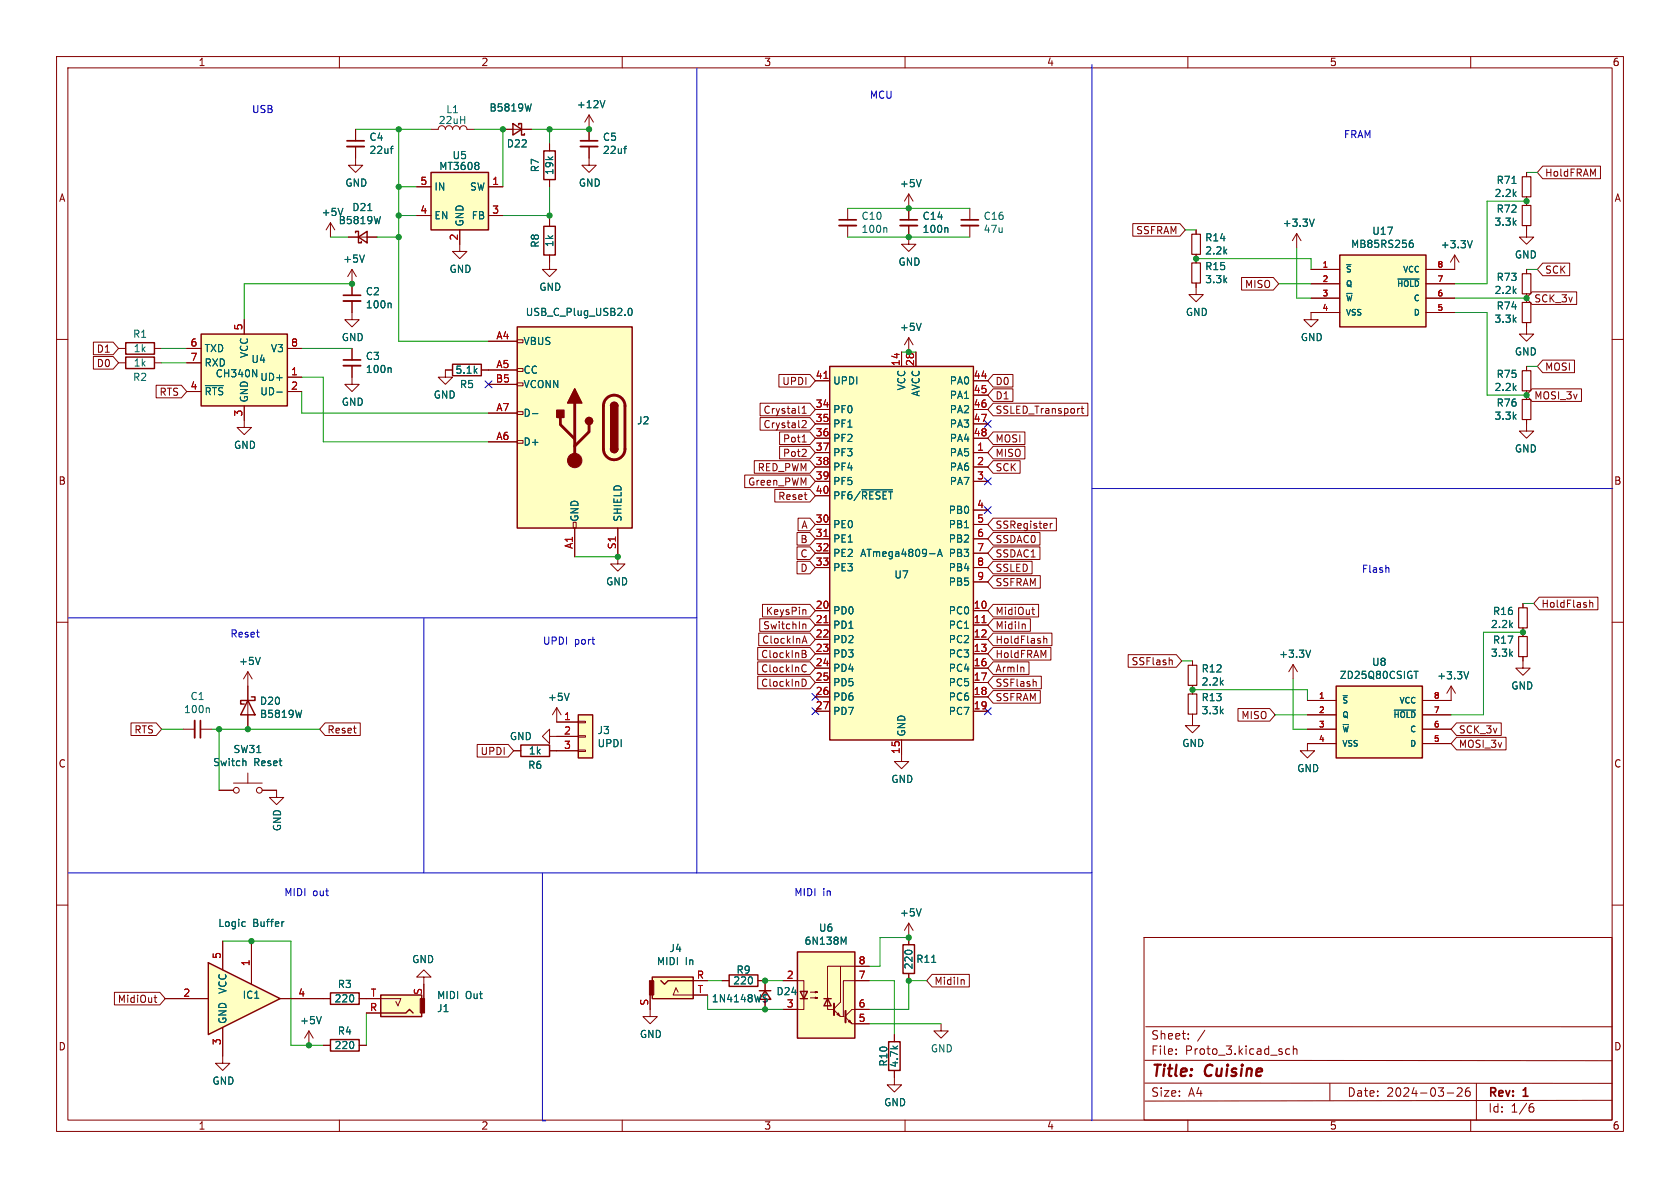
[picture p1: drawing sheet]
<svg xmlns="http://www.w3.org/2000/svg" width="297mm" height="210mm" viewBox="0 0 297 210" stroke-linecap="round" stroke-linejoin="round" font-family="sans-serif">
<defs><g id="words">
<g font-size="2.8" fill="#840000">
<text x="203.4" y="190.9">Title:</text>
<text x="213.1" y="190.9">Cuisine</text>
</g>
<g font-size="2.1" fill="#840000">
<text x="203.4" y="184">Sheet:</text>
<text x="203.4" y="186.7">File:</text>
<text x="209.5" y="186.7">Proto_3.kicad_sch</text>
<text x="203.4" y="194.1">Size:</text>
<text x="210.1" y="194.1">A4</text>
<text x="238.1" y="194.1">Date:</text>
<text x="245.1" y="194.1">2024-03-26</text>
<text x="263" y="194.3">Rev:</text>
<text x="263" y="196.9">Id:</text>
<text x="267.1" y="196.9">1/6</text>
<text x="269.4" y="194.3">1</text>
</g>
<g font-size="1.8" fill="#840000">
<text x="35" y="11.9">1</text>
<text x="85" y="11.9">2</text>
<text x="135" y="11.9">3</text>
<text x="185" y="11.9">4</text>
<text x="235" y="11.9">5</text>
<text x="285" y="11.9">6</text>
<text x="10.3" y="35.9">A</text>
<text x="273" y="31.4">HoldFRAM</text>
<text x="285.3" y="35.9">A</text>
<text x="200.8" y="41.6">SSFRAM</text>
<text x="220" y="51.1">MISO</text>
<text x="271.1" y="53.7">SCK_3v</text>
<text x="273" y="48.6">SCK</text>
<text x="17" y="62.5">D1</text>
<text x="17" y="65.1">D0</text>
<text x="273" y="65.7">MOSI</text>
<text x="28.1" y="70.2">RTS</text>
<text x="138.2" y="68.3">UPDI</text>
<text x="175.9" y="68.3">D0</text>
<text x="175.9" y="70.8">D1</text>
<text x="271.1" y="70.8">MOSI_3v</text>
<text x="134.9" y="75.9">Crystal2</text>
<text x="134.9" y="73.3">Crystal1</text>
<text x="175.9" y="73.3">SSLED_Transport</text>
<text x="133.8" y="83.5">RED_PWM</text>
<text x="138.3" y="78.4">Pot1</text>
<text x="138.3" y="81">Pot2</text>
<text x="175.9" y="83.5">SCK</text>
<text x="175.9" y="81">MISO</text>
<text x="175.9" y="78.4">MOSI</text>
<text x="10.3" y="85.9">B</text>
<text x="132.1" y="86">Green_PWM</text>
<text x="137.5" y="88.6">Reset</text>
<text x="285.3" y="85.9">B</text>
<text x="141.6" y="93.7">A</text>
<text x="175.9" y="93.7">SSRegister</text>
<text x="141.4" y="96.2">B</text>
<text x="141.4" y="101.3">D</text>
<text x="141.4" y="98.7">C</text>
<text x="175.9" y="101.3">SSLED</text>
<text x="175.9" y="98.7">SSDAC1</text>
<text x="175.9" y="96.2">SSDAC0</text>
<text x="175.9" y="103.8">SSFRAM</text>
<text x="272.4" y="107.6">HoldFlash</text>
<text x="134.6" y="114">ClockInA</text>
<text x="134.8" y="111.4">SwitchIn</text>
<text x="135.3" y="108.9">KeysPin</text>
<text x="175.9" y="108.9">MidiOut</text>
<text x="175.9" y="111.4">MidiIn</text>
<text x="175.9" y="114">HoldFlash</text>
<text x="134.4" y="116.5">ClockInB</text>
<text x="134.4" y="119.1">ClockInC</text>
<text x="175.9" y="119.1">ArmIn</text>
<text x="175.9" y="116.5">HoldFRAM</text>
<text x="199.9" y="117.8">SSFlash</text>
<text x="134.4" y="121.6">ClockInD</text>
<text x="175.9" y="124.1">SSFRAM</text>
<text x="175.9" y="121.6">SSFlash</text>
<text x="23.7" y="129.9">RTS</text>
<text x="57.8" y="129.9">Reset</text>
<text x="219.4" y="127.3">MISO</text>
<text x="257.8" y="129.9">SCK_3v</text>
<text x="10.3" y="135.9">C</text>
<text x="84.9" y="133.7">UPDI</text>
<text x="257.8" y="132.4">MOSI_3v</text>
<text x="285.3" y="135.9">C</text>
<text x="20.7" y="177.5">MidiOut</text>
<text x="165.1" y="174.3">MidiIn</text>
<text x="10.3" y="185.9">D</text>
<text x="285.3" y="185.9">D</text>
<text x="35" y="199.9">1</text>
<text x="85" y="199.9">2</text>
<text x="135" y="199.9">3</text>
<text x="185" y="199.9">4</text>
<text x="235" y="199.9">5</text>
<text x="285" y="199.9">6</text>
</g>
<g font-size="1.8" fill="#0000c2">
<text x="153.7" y="17.5">MCU</text>
<text x="44.4" y="20.1">USB</text>
<text x="237.5" y="24.5">FRAM</text>
<text x="240.7" y="101.4">Flash</text>
<text x="40.6" y="112.8">Reset</text>
<text x="95.9" y="114.1">UPDI</text>
<text x="101.5" y="114.1">port</text>
<text x="50.2" y="158.5">MIDI</text>
<text x="55.3" y="158.5">out</text>
<text x="140.3" y="158.5">MIDI</text>
<text x="145.4" y="158.5">in</text>
</g>
<g font-size="1.8" fill="#006464">
<text x="77.5" y="22.1">22uH</text>
<text x="78.8" y="20.2">L1</text>
<text x="86.4" y="19.9">B5819W</text>
<text x="101.9" y="19.3">+12V</text>
<text x="65.2" y="25.1">C4</text>
<text x="65.2" y="27.4">22uf</text>
<text x="79.9" y="28.3">U5</text>
<text x="89.5" y="26.3">D22</text>
<text x="106.5" y="25.1">C5</text>
<text x="106.5" y="27.4">22uf</text>
<text x="61" y="33.2">GND</text>
<text x="76.7" y="33.9">IN</text>
<text x="77.6" y="30.3">MT3608</text>
<text x="83" y="33.9">SW</text>
<text x="95.5" y="30.6" transform="rotate(-90 95.5 30.6)">R7</text>
<text x="98" y="31" transform="rotate(-90 98 31)">19k</text>
<text x="102.2" y="33.2">GND</text>
<text x="159" y="33.3">+5V</text>
<text x="264.1" y="35">2.2k</text>
<text x="264.5" y="32.7">R71</text>
<text x="56.8" y="38.4">+5V</text>
<text x="59.8" y="39.8">B5819W</text>
<text x="62.2" y="37.5">D21</text>
<text x="76.7" y="39">EN</text>
<text x="82.1" y="40.1" transform="rotate(-90 82.1 40.1)">GND</text>
<text x="83.3" y="39">FB</text>
<text x="152.2" y="41.4">100n</text>
<text x="152.2" y="39.1">C10</text>
<text x="163" y="41.4">100n</text>
<text x="163" y="39.1">C14</text>
<text x="173.8" y="39.1">C16</text>
<text x="173.8" y="41.4">47u</text>
<text x="226.7" y="40.3">+3.3V</text>
<text x="242.5" y="41.7">U17</text>
<text x="264.1" y="40.1">3.3k</text>
<text x="264.5" y="37.8">R72</text>
<text x="60.6" y="46.6">+5V</text>
<text x="95.5" y="43.9" transform="rotate(-90 95.5 43.9)">R8</text>
<text x="98" y="43.8" transform="rotate(-90 98 43.8)">1k</text>
<text x="158.7" y="47.2">GND</text>
<text x="213" y="45.2">2.2k</text>
<text x="213" y="48">R15</text>
<text x="213" y="42.9">R14</text>
<text x="238.7" y="44">MB85RS256</text>
<text x="254.6" y="44.1">+3.3V</text>
<text x="267.7" y="45.9">GND</text>
<text x="64.6" y="52.4">C2</text>
<text x="79.4" y="48.4">GND</text>
<text x="95.2" y="51.6">GND</text>
<text x="213" y="50.3">3.3k</text>
<text x="264.1" y="52.2">2.2k</text>
<text x="264.5" y="49.9">R73</text>
<text x="23.4" y="59.9">R1</text>
<text x="64.6" y="54.7">100n</text>
<text x="92.8" y="56.1">USB_C_Plug_USB2.0</text>
<text x="159" y="58.7">+5V</text>
<text x="209.5" y="56.1">GND</text>
<text x="264.1" y="57.3">3.3k</text>
<text x="264.5" y="54.9">R74</text>
<text x="23.5" y="65">1k</text>
<text x="23.5" y="62.5">1k</text>
<text x="36.1" y="62.5">TXD</text>
<text x="36.1" y="65">RXD</text>
<text x="44" y="63.4" transform="rotate(-90 44 63.4)">VCC</text>
<text x="44.3" y="64.4">U4</text>
<text x="47.8" y="62.5">V3</text>
<text x="60.3" y="60.5">GND</text>
<text x="64.6" y="63.8">C3</text>
<text x="92.5" y="61.2">VBUS</text>
<text x="229.9" y="60.5">GND</text>
<text x="267.7" y="63">GND</text>
<text x="23.4" y="67.5">R2</text>
<text x="36.1" y="70.1">~{RTS}</text>
<text x="38" y="66.9">CH340N</text>
<text x="44" y="71.2" transform="rotate(-90 44 71.2)">GND</text>
<text x="45.9" y="67.5">UD+</text>
<text x="45.9" y="70.1">UD-</text>
<text x="60.3" y="71.9">GND</text>
<text x="64.6" y="66.1">100n</text>
<text x="76.6" y="70.7">GND</text>
<text x="80.4" y="66.3">5.1k</text>
<text x="81.2" y="68.8">R5</text>
<text x="92.5" y="66.3">CC</text>
<text x="92.5" y="68.8">VCONN</text>
<text x="147.2" y="68.2">UPDI</text>
<text x="160.2" y="69.1" transform="rotate(-90 160.2 69.1)">VCC</text>
<text x="162.8" y="70.2" transform="rotate(-90 162.8 70.2)">AVCC</text>
<text x="167.8" y="68.2">PA0</text>
<text x="167.8" y="70.7">PA1</text>
<text x="264.1" y="69.3">2.2k</text>
<text x="264.5" y="67">R75</text>
<text x="92.5" y="73.9">D-</text>
<text x="112.5" y="75.2">J2</text>
<text x="147.2" y="73.3">PF0</text>
<text x="147.2" y="75.8">PF1</text>
<text x="167.8" y="73.3">PA2</text>
<text x="167.8" y="75.8">PA3</text>
<text x="264.1" y="74.4">3.3k</text>
<text x="264.5" y="72.1">R76</text>
<text x="41.3" y="79.6">GND</text>
<text x="92.5" y="79">D+</text>
<text x="147.2" y="78.3">PF2</text>
<text x="147.2" y="80.9">PF3</text>
<text x="147.2" y="83.4">PF4</text>
<text x="167.8" y="80.9">PA5</text>
<text x="167.8" y="83.4">PA6</text>
<text x="167.8" y="78.3">PA4</text>
<text x="267.7" y="80.2">GND</text>
<text x="147.2" y="86">PF5</text>
<text x="147.2" y="88.5">PF6/~{RESET}</text>
<text x="167.8" y="86">PA7</text>
<text x="102.5" y="92.3" transform="rotate(-90 102.5 92.3)">GND</text>
<text x="110.1" y="92.3" transform="rotate(-90 110.1 92.3)">SHIELD</text>
<text x="147.2" y="93.6">PE0</text>
<text x="167.6" y="91">PB0</text>
<text x="167.6" y="93.6">PB1</text>
<text x="147.2" y="96.1">PE1</text>
<text x="147.2" y="98.7">PE2</text>
<text x="147.2" y="101.2">PE3</text>
<text x="152" y="98.7">ATmega4809-A</text>
<text x="167.6" y="96.1">PB2</text>
<text x="167.6" y="98.7">PB3</text>
<text x="167.6" y="101.2">PB4</text>
<text x="107.1" y="103.7">GND</text>
<text x="158" y="102.5">U7</text>
<text x="167.6" y="103.7">PB5</text>
<text x="147.2" y="108.8">PD0</text>
<text x="147.2" y="111.4">PD1</text>
<text x="147.2" y="113.9">PD2</text>
<text x="167.6" y="108.8">PC0</text>
<text x="167.6" y="111.4">PC1</text>
<text x="167.6" y="113.9">PC2</text>
<text x="263.5" y="111.2">2.2k</text>
<text x="263.8" y="114">R17</text>
<text x="263.8" y="108.9">R16</text>
<text x="42.2" y="117.8">+5V</text>
<text x="147.2" y="116.4">PD3</text>
<text x="147.2" y="119">PD4</text>
<text x="167.6" y="116.4">PC3</text>
<text x="167.6" y="119">PC4</text>
<text x="212.3" y="119.1">R12</text>
<text x="226" y="116.5">+3.3V</text>
<text x="242.5" y="117.9">U8</text>
<text x="263.5" y="116.3">3.3k</text>
<text x="33.6" y="124">C1</text>
<text x="45.9" y="124.8">D20</text>
<text x="96.8" y="124.1">+5V</text>
<text x="147.2" y="121.5">PD5</text>
<text x="147.2" y="124.1">PD6</text>
<text x="167.6" y="121.5">PC5</text>
<text x="167.6" y="124.1">PC6</text>
<text x="212.3" y="121.4">2.2k</text>
<text x="212.3" y="124.2">R13</text>
<text x="236.8" y="120.2">ZD25Q80CSIGT</text>
<text x="254" y="120.3">+3.3V</text>
<text x="267.1" y="122.1">GND</text>
<text x="32.4" y="126.3">100n</text>
<text x="45.9" y="127.1">B5819W</text>
<text x="90" y="131">GND</text>
<text x="105.5" y="130">J3</text>
<text x="147.2" y="126.6">PD7</text>
<text x="160.2" y="130.3" transform="rotate(-90 160.2 130.3)">GND</text>
<text x="167.6" y="126.6">PC7</text>
<text x="212.3" y="126.5">3.3k</text>
<text x="37.6" y="135.6">Switch</text>
<text x="41.2" y="133.3">SW31</text>
<text x="44.9" y="135.6">Reset</text>
<text x="93.3" y="136.1">R6</text>
<text x="93.4" y="133.6">1k</text>
<text x="105.5" y="132.3">UPDI</text>
<text x="208.9" y="132.3">GND</text>
<text x="229.2" y="136.7">GND</text>
<text x="157.5" y="138.6">GND</text>
<text x="49.9" y="147" transform="rotate(-90 49.9 147)">GND</text>
<text x="38.5" y="164.1">Logic</text>
<text x="44.7" y="164.1">Buffer</text>
<text x="142.1" y="167.2">6N138M</text>
<text x="144.7" y="164.9">U6</text>
<text x="159" y="162.2">+5V</text>
<text x="72.8" y="170.5">GND</text>
<text x="116" y="170.8">MIDI</text>
<text x="118.3" y="168.5">J4</text>
<text x="121.1" y="170.8">In</text>
<text x="130.1" y="172.3">R9</text>
<text x="161.5" y="171.5" transform="rotate(-90 161.5 171.5)">220</text>
<text x="161.9" y="170.4">R11</text>
<text x="40.2" y="175.8" transform="rotate(-90 40.2 175.8)">VCC</text>
<text x="42.8" y="176.8">IC1</text>
<text x="59" y="177.4">220</text>
<text x="59.6" y="174.9">R3</text>
<text x="77.2" y="179.1">J1</text>
<text x="77.2" y="176.8">MIDI</text>
<text x="82.3" y="176.8">Out</text>
<text x="125.7" y="177.4">1N4148WS</text>
<text x="129.5" y="174.2">220</text>
<text x="137.2" y="176.1">D24</text>
<text x="40.2" y="181.1" transform="rotate(-90 40.2 181.1)">GND</text>
<text x="53" y="181.3">+5V</text>
<text x="59" y="185.6">220</text>
<text x="59.6" y="183.1">R4</text>
<text x="113" y="183.7">GND</text>
<text x="37.5" y="191.9">GND</text>
<text x="157.1" y="188.6" transform="rotate(-90 157.1 188.6)">R10</text>
<text x="159" y="188.8" transform="rotate(-90 159 188.8)">4.7k</text>
<text x="164.5" y="186.2">GND</text>
<text x="156.2" y="195.8">GND</text>
</g>
<g font-size="1.8" fill="#a90000">
<text x="74.2" y="32.8">5</text>
<text x="86.9" y="32.8">1</text>
<text x="74.2" y="37.8">4</text>
<text x="86.9" y="37.8">3</text>
<text x="81" y="42.6" transform="rotate(-90 81 42.6)">2</text>
<text x="42.9" y="58.5" transform="rotate(-90 42.9 58.5)">5</text>
<text x="33.6" y="61.3">6</text>
<text x="33.6" y="63.9">7</text>
<text x="51.4" y="61.3">8</text>
<text x="87.6" y="60.1">A4</text>
<text x="87.6" y="65.2">A5</text>
<text x="159.1" y="64.8" transform="rotate(-90 159.1 64.8)">14</text>
<text x="161.7" y="64.8" transform="rotate(-90 161.7 64.8)">28</text>
<text x="33.6" y="69">4</text>
<text x="51.4" y="66.4">1</text>
<text x="51.4" y="69">2</text>
<text x="87.6" y="67.7">B5</text>
<text x="144.1" y="67.1">41</text>
<text x="172" y="67.1">44</text>
<text x="172" y="69.6">45</text>
<text x="42.9" y="73.7" transform="rotate(-90 42.9 73.7)">3</text>
<text x="87.6" y="77.9">A6</text>
<text x="87.6" y="72.8">A7</text>
<text x="144.1" y="72.1">34</text>
<text x="144.1" y="74.7">35</text>
<text x="144.1" y="77.2">36</text>
<text x="172" y="72.1">46</text>
<text x="172" y="74.7">47</text>
<text x="172" y="77.2">48</text>
<text x="144.1" y="79.8">37</text>
<text x="144.1" y="82.3">38</text>
<text x="172.6" y="79.8">1</text>
<text x="172.6" y="82.3">2</text>
<text x="144.1" y="84.8">39</text>
<text x="144.1" y="87.4">40</text>
<text x="172.6" y="84.8">3</text>
<text x="172.6" y="89.9">4</text>
<text x="144.1" y="92.5">30</text>
<text x="144.1" y="95">31</text>
<text x="172.6" y="92.5">5</text>
<text x="172.6" y="95">6</text>
<text x="101.3" y="97.1" transform="rotate(-90 101.3 97.1)">A1</text>
<text x="109" y="97.2" transform="rotate(-90 109 97.2)">S1</text>
<text x="144.1" y="97.5">32</text>
<text x="144.1" y="100.1">33</text>
<text x="172.6" y="97.5">7</text>
<text x="172.6" y="100.1">8</text>
<text x="144.1" y="107.7">20</text>
<text x="172" y="107.7">10</text>
<text x="172.6" y="102.6">9</text>
<text x="144.1" y="110.2">21</text>
<text x="144.1" y="112.8">22</text>
<text x="172" y="110.2">11</text>
<text x="172" y="112.8">12</text>
<text x="144.1" y="115.3">23</text>
<text x="144.1" y="117.9">24</text>
<text x="172" y="115.3">13</text>
<text x="172" y="117.9">16</text>
<text x="144.1" y="120.4">25</text>
<text x="144.1" y="122.9">26</text>
<text x="144.1" y="125.5">27</text>
<text x="172" y="120.4">17</text>
<text x="172" y="122.9">18</text>
<text x="172" y="125.5">19</text>
<text x="99.6" y="127.4">1</text>
<text x="99.6" y="129.9">2</text>
<text x="99.6" y="132.5">3</text>
<text x="159.1" y="133.4" transform="rotate(-90 159.1 133.4)">15</text>
<text x="39.1" y="169.6" transform="rotate(-90 39.1 169.6)">5</text>
<text x="44.2" y="170.9" transform="rotate(-90 44.2 170.9)">1</text>
<text x="123.1" y="173.1">R</text>
<text x="139" y="173.1">2</text>
<text x="151.7" y="173.1">7</text>
<text x="151.7" y="170.6">8</text>
<text x="32.3" y="176.3">2</text>
<text x="52.6" y="176.3">4</text>
<text x="65.3" y="178.8">R</text>
<text x="65.5" y="176.3">T</text>
<text x="74.7" y="176" transform="rotate(-90 74.7 176)">S</text>
<text x="114.7" y="177.9" transform="rotate(-90 114.7 177.9)">S</text>
<text x="123.2" y="175.6">T</text>
<text x="139" y="178.2">3</text>
<text x="151.7" y="178.2">6</text>
<text x="39.1" y="184.9" transform="rotate(-90 39.1 184.9)">3</text>
<text x="151.7" y="180.7">5</text>
</g>
<g font-size="1.4" fill="#a90000">
<text x="233.7" y="47.4">1</text>
<text x="254" y="47.4">8</text>
<text x="233.7" y="49.9">2</text>
<text x="233.7" y="52.5">3</text>
<text x="254" y="52.5">6</text>
<text x="254" y="49.9">7</text>
<text x="233.7" y="55">4</text>
<text x="254" y="55">5</text>
<text x="233.1" y="123.6">1</text>
<text x="253.4" y="123.6">8</text>
<text x="233.1" y="126.1">2</text>
<text x="233.1" y="128.7">3</text>
<text x="233.1" y="131.2">4</text>
<text x="253.4" y="131.2">5</text>
<text x="253.4" y="128.7">6</text>
<text x="253.4" y="126.1">7</text>
</g>
<g font-size="1.4" fill="#006464">
<text x="237.9" y="48.4">~{S}</text>
<text x="237.9" y="50.9">Q</text>
<text x="237.9" y="53.4">~{W}</text>
<text x="246.9" y="50.9">~{HOLD}</text>
<text x="247.9" y="48.4">VCC</text>
<text x="249.8" y="53.4">C</text>
<text x="237.9" y="56">VSS</text>
<text x="249.8" y="56">D</text>
<text x="237.2" y="124.6">~{S}</text>
<text x="247.3" y="124.6">VCC</text>
<text x="237.2" y="127.1">Q</text>
<text x="237.2" y="129.6">~{W}</text>
<text x="246.2" y="127.1">~{HOLD}</text>
<text x="249.2" y="129.6">C</text>
<text x="237.2" y="132.2">VSS</text>
<text x="249.2" y="132.2">D</text>
</g>
</g></defs>
<g fill="none" stroke="#840000" stroke-width=".18">
<path d="M10 10h277v190h-277zM12 12h273v186h-273zM60 10v2M110 10v2M160 10v2M210 10v2M260 10v2M10 60h2M285 60h2M10 110h2M285 110h2M10 160h2"/>
<path d="M285 160h2M202.3 165.7h82.7v32.3h-82.7zM60 198v2M110 198v2M160 198v2M202.4 191.5h82.6M202.4 187.4l82.6 .1M202.5 181.5h82.5M207.9 186.3v.1M207.9 185.5v.1M210 198v2M210.1 183.6v.1"/>
<path d="M210.1 182.8v.1M213 182.1l-1.3 1.9M228 185.5l-.4-.1-.3 .3v.4l.1 .2h.6M228.6 185.5l.3-.1 .3 .1 .1 .9M228.6 184.9v1.5M235.1 191.5v3M255.8 193.2h1.2M257.6 192.4l.6-.1 .2 .1 .1 .3-.9 1.1h.9M259.8 192.3a.59 .59 0 0 0-.7 .6v.6l.1 .2 .4 .1 .2-.1 .1-.5-.1-.3h-.5l-.2 .3M260 198v2M261 191.5v6.5M270.6 195.7h.3l.3 .3-.1 .5-.5 .1"/>
<path d="M271 195.1l-.4 .1M285 194.5l-82.6 .1"/>
</g>
<path d="M36.8 170.2l12.7 6.3-12.7 6.4z" fill="#ffffc2"/>
<g fill="none" stroke="#840000" stroke-width=".25">
<path d="M76.2 30.5h10.2v10.1h-10.2zM90.7 21.8l1.5 1.1-1.5 1zM91.7 22.1v-.3h.5v2.1h.5v-.3M96.1 26.7h2.1v5.1h-2.1zM35.6 59.1h15.2v12.7h-15.2zM62.9 41.1v-.2h.5v2h.5v-.2M63.4 41.9l1.5-1v2zM91.4 57.8h20.4v35.5h-20.4zM96.1 40h2.1v5.1h-2.1zM236.9 45.1h15.2v12.7h-15.2zM22.2 63.1h5.1v2.1h-5.1zM22.2 60.6h5.1v2h-5.1z"/>
<path d="M80 64.4h5.1v2h-5.1zM107.9 79.4a.64 .64 0 0 0 .7 .6 .64 .64 0 0 0 .6-.6M107.9 71.8a.64 .64 0 0 1 .7-.7 .64 .64 0 0 1 .6 .7M146.7 64.8h25.4v66h-25.4zM43.8 123.8l1.3 2.6h-2.6zM44.4 123.2h.7v.6h-2.6v.7h.7M92.1 131.7h5.1v2h-5.1zM102.2 126.4h2.6v7.6h-2.6zM236.2 121.3h15.3v12.7h-15.3zM36.8 170.2l12.7 6.3-12.7 6.4zM58.4 175.5h5.1v2h-5.1zM67.3 175.9h7.2v3.8h-7.2z"/>
<path d="M67.3 179.1h4.5l.6-.7 .6 .7M115.3 172.7h7.3v3.8h-7.3zM116.8 173.4l.7 .6 .6-.6h4.5M128.9 172.3h5.1v2.1h-5.1zM134.2 175.1h2.1M135.3 175.1l1 1.6h-2.1zM141 168.3h10.1v15.2h-10.1zM141.5 175.3h1.2l-.6 1.2zM141.5 176.5h1.2M145.7 176.5h1.2M146.3 176.5l.6 1.3h-1.2zM159.6 167h2.1v5.1h-2.1z"/>
<path d="M58.4 183.8h5.1v2h-5.1zM157.1 184.2h2v5h-2z"/>
</g>
<g fill="none" stroke="#840000" stroke-width=".18">
<path d="M58.4 39.4l-.7 1.2M58.4 39.4v2.5M58.4 39.4l.8 1.2M62.9 25.9v3.3h1.2l-1.2 1.3-1.3-1.3h1.3M62.9 22.9v2M73.7 33h2.5M73.7 38.1h2.5M76.2 22.9h1.3a.64 .64 0 0 1 .6-.7 .64 .64 0 0 1 .6 .7 .64 .64 0 0 1 .7-.7 .64 .64 0 0 1 .6 .7 .64 .64 0 0 1 .6-.7 .64 .64 0 0 1 .7 .7 .64 .64 0 0 1 .6-.7 .64 .64 0 0 1 .6 .7h1.3M86.4 33h2.5M86.4 38.1h2.5M88.9 22.9h5.1M97.2 25.4v1.3"/>
<path d="M97.2 31.8v1.2M97.2 38.7v1.3M104.1 25.9v3.3h1.3l-1.3 1.3-1.2-1.3h1.2M104.1 20.3v4.6M104.1 20.3l-.7 1.3M104.1 20.3l.8 1.3M149.9 36.8v2.1M149.9 39.9v2M160.7 39.9v3.3h1.2l-1.2 1.3-1.3-1.3h1.3M160.7 34.3v4.6M160.7 34.3l-.8 1.3M160.7 34.3l.7 1.3"/>
<path d="M171.4 36.8v2.1M171.4 39.9v2M200.3 39.5h8.3l.9 1.1-.9 1.2h-8.3zM269.9 39.9v2h-1.3l1.3 1.3 1.2-1.3h-1.2M269.9 30.5v.7M269.9 34.8v1.5M272.7 29.4h10.2v2.2h-10.2l-.9-1.1zM43.2 56.5v2.6M61.6 41.9h5.1M62.2 53.2v3.3h1.3l-1.3 1.3-1.2-1.3h1.2M62.2 47.6v4.6M62.2 47.6l-.7 1.3"/>
<path d="M62.2 47.6l.8 1.3M81.3 40.6v3.9h1.2l-1.2 1.2-1.3-1.2h1.3M97.2 45.1v2.5h1.2l-1.2 1.3-1.3-1.3h1.3M160.7 59.7v2.5M160.7 59.7l-.8 1.3M160.7 59.7l.7 1.3M211.5 50v2.1h1.2l-1.2 1.2-1.3-1.2h1.3M211.5 40.6v.8M211.5 45v1.5M219.5 49.1h5.6l1 1.1-1 1.1h-5.6zM229.2 41.3l-.7 1.2M229.2 41.3v2.5"/>
<path d="M229.2 41.3l.8 1.2M231.8 47.6h5.1M231.8 50.2h5.1M231.8 52.7h5.1M236.9 55.2h-5.1v1.3h1.2l-1.2 1.3-1.3-1.3h1.3M252.1 50.2h5.1M252.1 52.7h5.1M252.1 55.2h5.1M257.2 45.1l-.8 1.3M257.2 45.1v2.5h-5.1M257.2 45.1l.7 1.3M269.9 57v2.1h-1.3l1.3 1.2 1.2-1.2h-1.2"/>
<path d="M269.9 47.6v.8M269.9 51.9v1.6M270.8 51.6h7.9v2.2h-7.9l-.9-1.1zM272.7 46.5h4.8v2.2h-4.8l-.9-1.1zM16.5 60.5h3.5l1 1.1-1 1.1h-3.5zM16.5 63h3.5l1 1.1-1 1.1h-3.5zM21 64.1h1.2M21 61.6h1.2M27.3 64.1h1.3M27.3 61.6h1.3M27.6 68.1h4.5l.9 1.1-.9 1.1h-4.5zM33 64.1h2.6"/>
<path d="M33 61.6h2.6M33 69.2h2.6M43.2 71.8v3.8h1.2l-1.2 1.2-1.3-1.2h1.3M50.8 61.6h2.5M50.8 66.7h2.5M50.8 69.2h2.5M62.2 64.6v3.3h1.3l-1.3 1.3-1.2-1.3h1.2M62.2 61.6v2M80 65.4h-1.3v1.3h-1.2l1.2 1.2 1.3-1.2h-1.3M85.1 65.4h6.3M86.4 60.3h5M86.4 78.1h5"/>
<path d="M86.4 73h5M86.4 67.9h5M91.4 77.9h1.1v.5h-1.1zM91.4 72.8h1.1v.5h-1.1zM91.4 67.7h1.1v.5h-1.1zM91.4 65.2h1.1v.5h-1.1zM91.4 60.1h1.1v.5h-1.1zM134.4 73.8h8.8l.9 1.1-.9 1.1h-8.8zM134.4 71.3h8.8l.9 1.1-.9 1.1h-8.8zM137.7 66.2h5.5l.9 1.1-.9 1.1h-5.5zM137.8 76.4h5.4l.9 1.1-.9 1.1h-5.4zM137.8 78.9h5.4l.9 1.1-.9 1.1h-5.4z"/>
<path d="M141.8 78.1h.7M141.8 73.1h.7M141.8 72.2l.4-.4v1.3M141.9 74.4l.4-.1 .2 .4-.8 .9h.8M142.5 79.5v.5M144.1 72.4h2.6M144.1 74.9h2.6M144.1 77.5h2.6M144.1 67.3h2.6M159.4 62.2v2.6M161.9 62.2v2.6M172.1 72.4h2.5"/>
<path d="M172.1 74.9h2.5M172.1 77.5h2.5M172.1 67.3h2.5M172.1 69.9h2.5M175.6 66.2h3.5v2.2h-3.5l-1-1.1zM175.6 68.7h3.5v2.3h-3.5l-1-1.1zM175.6 71.3h16.7v2.2h-16.7l-1-1.1zM175.6 78.9h5.6v2.2h-5.6l-1-1.1zM175.6 76.4h5.6v2.2h-5.6l-1-1.1zM190.8 72.2h.1M191.1 72.2h.5M191.3 71.8v1.1l.3 .2"/>
<path d="M269.9 74.2v2h-1.3l1.3 1.3 1.2-1.3h-1.2M269.9 64.8v.7M269.9 69.1v1.5M270.8 68.7h8.8v2.3h-8.8l-.9-1.1zM272.7 63.7h5.6v2.2h-5.6l-.9-1.1zM101.3 92.3h.6v1h-.6zM101.6 93.3v5.1M109.2 93.3v6.4h-1.3l1.3 1.3 1.3-1.3h-1.3M131.7 84h11.5l.9 1.1-.9 1.1h-11.5zM133.3 81.4h9.9l.9 1.2-.9 1.1h-9.9zM137 86.5h6.2l.9 1.1-.9 1.1h-6.2zM140.9 94.1h2.3l.9 1.2-.9 1.1h-2.3z"/>
<path d="M140.9 99.2h2.3l.9 1.1-.9 1.1h-2.3zM140.9 96.7h2.3l.9 1.1-.9 1.1h-2.3zM141.1 91.6h2.1l.9 1.1-.9 1.1h-2.1zM141.7 80.7h.8M144.1 80h2.6M144.1 82.6h2.6M144.1 85.1h2.6M144.1 92.7h2.6M144.1 95.3h2.6M144.1 97.8h2.6M144.1 87.6h2.6M172.1 80h2.5"/>
<path d="M172.1 82.6h2.5M172.1 85.1h2.5M172.1 92.7h2.5M172.1 95.3h2.5M172.1 97.8h2.5M172.1 90.2h2.5M175.6 91.6h11.2v2.2h-11.2l-1-1.1zM175.6 81.4h4.7v2.3h-4.7l-1-1.1zM175.6 99.2h6.9v2.2h-6.9l-1-1.1zM175.6 96.7h8.3v2.2h-8.3l-1-1.1zM175.6 94.1h8.3v2.3h-8.3l-1-1.1zM185.7 92.5v.9"/>
<path d="M186 92.5l-.3 .3M43.8 118.7v10.2M43.8 118.7l-.7 1.3M43.8 118.7l.8 1.3M134 114.5h9.2l.9 1.1-.9 1.1h-9.2zM134 117h9.2l.9 1.1-.9 1.1h-9.2zM134 119.5h9.2l.9 1.2-.9 1.1h-9.2zM134.1 111.9h9.1l.9 1.1-.9 1.1h-9.1zM134.3 109.4h8.9l.9 1.1-.9 1.1h-8.9zM134.8 106.8h8.4l.9 1.2-.9 1.1h-8.4zM141.8 115.6h.4M141.8 115l.6 .1 .1 .2-.3 .3"/>
<path d="M141.9 113.3h.6M142 110.4h.4l.1 .8M142 117.6l.3-.1 .2 .1M142.1 107.8l.4 .2v.6M142.2 112.4l.5 1.3M142.2 115.6l.3 .2v.3l-.7 .1M142.5 118.7l-.2 .1-.3-.1M144.1 108h2.6M144.1 110.5h2.6M144.1 113h2.6M144.1 115.6h2.6M144.1 118.1h2.6"/>
<path d="M144.1 100.3h2.6M172.1 108h2.5M172.1 110.5h2.5M172.1 113h2.5M172.1 115.6h2.5M172.1 118.1h2.5M172.1 100.3h2.5M172.1 102.9h2.5M175.6 117h6.3v2.2h-6.3l-1-1.1zM175.6 106.8h8v2.3h-8l-1-1.1zM175.6 109.4h6.6v2.2h-6.6l-1-1.1zM175.6 101.8h8.3v2.2h-8.3l-1-1.1z"/>
<path d="M175.6 111.9h10.4v2.2h-10.4l-1-1.1zM175.6 119.5h8.5v2.3h-8.5l-1-1.1zM175.6 114.5h10.2v2.2h-10.2l-1-1.1zM181.1 110.3l.2 .2v.7M182.4 107.8h.5M182.6 107.4v1l.3 .2M184.5 112.4v1.3M184.5 113l.2-.1h.3l.1 .8M199.4 115.7h8.6l.9 1.1-.9 1.2h-8.6zM207.1 116.7l.1 .1v.7M210.8 116.8v.8M228.6 117.5l-.8 1.2"/>
<path d="M228.6 117.5v2.5M228.6 117.5l.8 1.2M269.2 116.1v2h-1.2l1.2 1.3 1.3-1.3h-1.3M269.2 106.7v.7M269.2 111v1.5M272.1 105.6h10.4v2.2h-10.4l-1-1.1zM281 106.1v1.3M281 106.6l.2-.1 .3 .1 .1 .8M23.2 127.8h4.4l1 1.1-1 1.1h-4.4zM32.4 128.9h2M35.4 128.9h2.1M38.7 139.7h2.6"/>
<path d="M41.3 138.4h5.1M43.8 136.7v1.7M46.4 139.7h2.5v1.3h1.3l-1.3 1.2-1.3-1.2h1.3M57.5 127.8h6.2v2.2h-6.2l-1-1.1zM84.4 131.6h5.5l.9 1.1-.9 1.1h-5.5zM90.8 132.7h1.3M97.2 130.2v-1.3l-1.3 1.3 1.3 1.2v-1.2h5M97.2 132.7h5M98.4 125.1l-.7 1.3M98.4 125.1v2.5h3.8M98.4 125.1l.8 1.3M102.2 132.6h1.3v.2h-1.3z"/>
<path d="M102.2 130h1.3v.3h-1.3zM102.2 127.5h1.3v.3h-1.3zM142.1 120.1a.68 .68 0 0 1 .4 .6 .68 .68 0 0 1-.4 .6M144.1 120.7h2.6M144.1 123.2h2.6M144.1 125.7h2.6M159.4 130.8v3.8h1.3l-1.3 1.3-1.3-1.3h1.3M172.1 120.7h2.5M172.1 123.2h2.5M172.1 125.7h2.5M175.6 122.1h8.3v2.2h-8.3l-1-1.1zM183 120.5l.2 .2v.6"/>
<path d="M210.8 126.2v2.1h1.3l-1.3 1.2-1.3-1.2h1.3M210.8 121.2v1.5M218.9 125.3h5.6l.9 1.1-.9 1.1h-5.6zM231.1 123.8h5.1M231.1 126.4h5.1M231.1 128.9h5.1M236.2 131.4h-5.1v1.3h1.3l-1.3 1.3-1.2-1.3h1.2M251.5 126.4h5M251.5 128.9h5M251.5 131.4h5M256.5 121.3l-.7 1.3M256.5 121.3v2.5h-5"/>
<path d="M256.5 121.3l.8 1.3M257.5 130.3h8.8v2.3h-8.8l-1-1.2zM257.5 127.8h7.9v2.2h-7.9l-1-1.1zM20.2 175.4h8.1l.9 1.1-.9 1.1h-8.1zM27.2 176.4h.5M27.4 175.9v1.1l.3 .2M29.2 176.5h7.6M39.4 166.4v5.1M44.4 166.4v7.6M49.5 176.5h8.9M63.5 176.5h7.4l-.5 1.3-.4-.8M64.8 179.1h2.5"/>
<path d="M74.9 172.7h1.3l-1.3-1.2-1.2 1.2h1.2v3.8M114.9 175.9v3.8h1.3l-1.3 1.3-1.2-1.3h1.2M119.9 175.4l-.4-.8-.5 1.3h6.1M122.6 173.4h2.5M127.6 173.4h1.3M134 173.4h1.3v5M138.4 173.4h3.7v5h-3.7M143.3 176.4h1.2l-.4 .1v-.2l.4 .1M143.3 175.4h1.2l-.4 .1v-.2l.4 .1M147.4 178.6l1.2 1.1h.6M148 179.3l.2-.2 .3 .5zM148.6 170.8h-2.3v7.6h1"/>
<path d="M149.5 179.8l1.1 1.2h3.1M153.7 170.8h-5.1v6.4l-1.2 1.1M153.7 173.4h-4.6v6.3M153.7 178.4h-3.1l-1.1 1.2M160.7 163.2l-.8 1.3M160.7 163.2v3.8M160.7 172.1v1.3M160.7 163.2l.7 1.3M164.8 172.2h6.6v2.3h-6.6l-1-1.1zM170.3 173.2l.2 .2v.6M39.4 181.6v6.4h1.2l-1.2 1.2-1.3-1.2h1.3M54.6 182.2l-.8 1.3"/>
<path d="M54.6 182.2v2.6M54.6 182.2l.8 1.3M57.1 184.8h1.3M63.5 184.8h1.3M150 180.6l.2-.3 .3 .5zM158.1 189.2v2.6h1.3l-1.3 1.2-1.3-1.2h1.3M158.1 182.9v1.3M166.4 181v1.2h1.2l-1.2 1.3-1.3-1.3h1.3"/>
<circle cx="41.8" cy="139.7" r=".51"/>
<circle cx="45.8" cy="139.7" r=".51"/>
</g>
<g fill="none" stroke="#006464" stroke-width=".18">
<path d="M93.9 18.4l-.3 1.2M106.9 17.8l-.4 1.2M60.6 36.8l-.4 1.3M65 37.2h.7M67.2 38.3l-.3 1.2M69 26.3h.5M69.5 25.9h-.3M84.5 28.8l.2 .1-.2 .3M84.5 29.3l.2 .2-.2 .4M110.3 26.3h.5M110.8 25.9h-.3M162.9 31.7l-.5 1.3"/>
<path d="M232.3 38.7l-.4 1.3M267.3 32.4h.7M64.4 45.1l-.4 1.3M69 53.6l.2 .2v.6M111.2 54.6l.1-.1a.68 .68 0 0 1 .5 .6 .68 .68 0 0 1-.5 .7l-.1-.2-.2-.3zM156.6 40.2l.2 .2v.7M162.9 57.1l-.5 1.3M167.4 40.2l.2 .2v.7M238.1 46.8h.7M238.1 51.9h.9M247.1 49.3h3.8M249.3 43l.3-.1 .3 .3-.2 .5h-.4"/>
<path d="M249.7 42.5l-.4 .1M260.3 42.5l-.4 1.3M36.3 68.2h3.2M44.7 65.3l.7 1.3v-1.3M48.9 69.3h1M69 65l.2 .2v.7M94.1 73.1h1M152.3 86.6h5.5M164.3 97.9h1M165.7 98.4l.5-1.3 .4 1.3M165.9 98h.6M46 116.2l-.4 1.3"/>
<path d="M231.7 114.9l-.4 1.3M250 118.7h.7M259.6 118.7l-.4 1.3M36.8 125.1l.2 .2v.7M43.1 134.5l.4 .2v.7M53.3 125.5l-.3 1.3M100.6 122.6l-.4 1.2M237.4 123h.8M237.4 128.1h1M246.5 125.5h3.7M43.2 162.9l.2 .1M43.4 163.7l-.2 .1"/>
<path d="M50.2 162.9l-.2 .1M56.8 179.7l-.4 1.3M135.2 176.4l.3 .2 .1 .3-.2 .2h-.3M135.2 175.8l.4 .1M149.1 166.6l.5-.9v1.2M162.9 160.7l-.5 1.2M164.7 170.1h.7"/>
</g>
<path d="M269.1 31.2h1.5v3.6h-1.5zM269.1 36.3h1.5v3.6h-1.5zM210.7 46.5h1.5v3.5h-1.5zM210.7 41.4h1.5v3.6h-1.5zM269.1 53.5h1.5v3.5h-1.5zM269.1 48.4h1.5v3.5h-1.5zM269.1 70.6h1.5v3.6h-1.5zM269.1 65.5h1.5v3.6h-1.5zM210.1 117.6h1.5v3.6h-1.5zM268.5 112.5h1.5v3.6h-1.5zM268.5 107.4h1.5v3.6h-1.5zM210.1 122.7h1.5v3.5h-1.5z" fill="none" stroke="#840000" stroke-width=".2"/>
<g fill="#ffffc2" stroke="#ffffc2" stroke-width=".18">
<path d="M141 168.3h10.1v15.2h-10.1z"/>
<path d="M236.2 121.3h15.3v12.7h-15.3z"/>
<path d="M115.3 172.7h7.3v3.8h-7.3z"/>
<path d="M67.3 175.9h7.2v3.8h-7.2z"/>
<path d="M236.9 45.1h15.2v12.7h-15.2z"/>
<path d="M102.2 126.4h2.6v7.6h-2.6z"/>
<path d="M76.2 30.5h10.2v10.1h-10.2z"/>
<path d="M35.6 59.1h15.2v12.7h-15.2z"/>
<path d="M91.4 57.8h20.4v35.5h-20.4z"/>
<path d="M146.7 64.8h25.4v66h-25.4z"/>
</g>
<path d="M147.4 177.4v2.1M149.5 178.7v2" fill="none" stroke="#840000" stroke-width=".36"/>
<g fill="#840000" stroke="#840000" stroke-width=".18">
<path d="M114.8 173.4h.8v2.5h-.8z"/>
<path d="M74.3 176.5h.8v2.6h-.8z"/>
<circle cx="101.6" cy="81.4" r="1.27"/>
</g>
<path d="M61.3 25.9h3.1M102.6 25.9h3.1M148.3 39.9h3.1M159.1 39.9h3.1M169.9 39.9h3.1M60.7 53.2h3.1M60.7 64.6h3.1M34.4 127.4v3" fill="none" stroke="#840000" stroke-width=".33"/>
<path d="M61.3 24.9h3.1M102.6 24.9h3.1M148.3 38.9h3.1M159.1 38.9h3.1M169.9 38.9h3.1M60.7 52.2h3.1M60.7 63.6h3.1M35.4 127.4v3" fill="none" stroke="#840000" stroke-width=".3"/>
<path d="M99.1 73.8v1.3l2.5 2.5M101.6 71.2v10.2M104.1 75.1v1.2l-2.5 2.6M107.2 70.4a1.9 1.9 0 0 1 2.1-.4 1.9 1.9 0 0 1 1.2 1.8v7.6a1.91 1.91 0 0 1-1.9 1.9 1.91 1.91 0 0 1-1.9-1.9v-7.8l.2-.6z" fill="none" stroke="#840000" stroke-width=".51"/>
<g fill="#840000" stroke="#840000" stroke-width=".25">
<path d="M107.9 79.4h1.3a.64 .64 0 0 1-.6 .6 .64 .64 0 0 1-.7-.6z"/>
<path d="M107.9 71.8h1.3v7.6h-1.3z"/>
<path d="M108.1 71.3a.64 .64 0 0 1 .7-.1 .64 .64 0 0 1 .4 .6h-1.3z"/>
<path d="M101.6 68.7l1.3 2.5h-2.6z"/>
<path d="M98.4 72.5h1.3v1.3h-1.3z"/>
<circle cx="104.1" cy="74.4" r=".63"/>
</g>
<path d="M145.7 66.9h.7M145.7 94.8h.7M145.7 110.1h.7M173.6 110.1h.7" fill="none" stroke="#a90000" stroke-width=".18"/>
<path d="M123.2 12.1v142.2M193 11.4v186.7M193 86.4h92.1M12.1 109.2h111.1M74.9 109.2v45.1M245.5 100.4v.8M12.1 154.3h180.9M95.9 154.3v43.8h.6" fill="none" stroke="#0000c2" stroke-width=".18"/>
<g fill="none" stroke="#009600" stroke-width=".18">
<path d="M62.9 22.9h13.3M70.5 22.9v37.4h15.9M70.5 38.1h3.2M70.5 33h3.2M83.8 22.9h5.1v10.1M88.9 38.1h8.3M94 22.9h10.1M97.2 22.9v2.5M97.2 33v5.7M149.9 36.8h21.5M269.9 35.6h-7v14.6h-5.7M269.9 30.5h1.9"/>
<path d="M58.4 41.9h3.2M62.2 50.2h-19v6.3M66.7 41.9h3.8M149.9 41.9h21.5M209.5 40.6h2M211.5 45.7h20.3v1.9M226.1 50.2h5.7M229.2 43.8v8.9h2.6M257.2 55.2h5.7v14.7h7M257.2 52.7h12.7M269.9 47.6h1.9M28.6 64.1h4.4"/>
<path d="M28.6 61.6h4.4M53.3 61.6h8.9M53.3 66.7h3.8v11.4h29.3M53.3 69.2v3.8h33.1M159.4 62.2h2.5M269.9 64.8h1.9M101.6 98.4h7.6M208.9 116.8h1.9M269.2 111.8h-6.9v14.6h-5.8M269.2 106.7h1.9M28.6 128.9h3.8M37.5 128.9h19"/>
<path d="M38.7 128.9v10.8M210.8 121.9h20.3v1.9M225.4 126.4h5.7M228.6 120v8.9h2.5M39.4 166.4h12v18.4h5.7M64.8 179.1v5.7M125.1 175.9v2.5h13.3M125.1 173.4h2.5M135.3 173.4h3.1M153.7 173.4h4.4v9.5M160.7 165.7h-5.1v5.1h-1.9M163.8 173.4h-3.1v5h-7"/>
<path d="M153.7 181h12.7"/>
</g>
<g fill="none" stroke="#000084" stroke-width=".18">
<path d="M85.8 67.3l1.2 1.3M87 67.3l-1.2 1.3M174 74.3l1.2 1.2M175.2 74.3l-1.2 1.2M174 89.6l1.2 1.2M174 84.5l1.2 1.2M175.2 89.6l-1.2 1.2M175.2 84.5l-1.2 1.2M143.5 125.1l1.3 1.2M143.5 122.6l1.3 1.2M144.8 125.1l-1.3 1.2M144.8 122.6l-1.3 1.2"/>
<path d="M174 125.1l1.2 1.2M175.2 125.1l-1.2 1.2"/>
</g>
<g fill="#009600" stroke="#009600" stroke-width=".18">
<circle cx="160.7" cy="165.7" r=".46"/>
<circle cx="160.7" cy="173.4" r=".46"/>
<circle cx="135.3" cy="178.4" r=".46"/>
<circle cx="135.3" cy="173.4" r=".46"/>
<circle cx="54.6" cy="184.8" r=".46"/>
<circle cx="44.4" cy="166.4" r=".46"/>
<circle cx="43.8" cy="128.9" r=".46"/>
<circle cx="38.7" cy="128.9" r=".46"/>
<circle cx="97.2" cy="38.1" r=".46"/>
<circle cx="104.1" cy="22.9" r=".46"/>
<circle cx="109.2" cy="98.4" r=".46"/>
<circle cx="62.2" cy="50.2" r=".46"/>
<circle cx="160.7" cy="41.9" r=".46"/>
<circle cx="160.7" cy="62.2" r=".46"/>
<circle cx="160.7" cy="36.8" r=".46"/>
<circle cx="70.5" cy="41.9" r=".46"/>
<circle cx="70.5" cy="38.1" r=".46"/>
<circle cx="70.5" cy="33" r=".46"/>
<circle cx="70.5" cy="22.9" r=".46"/>
<circle cx="88.9" cy="22.9" r=".46"/>
<circle cx="97.2" cy="22.9" r=".46"/>
<circle cx="269.2" cy="111.8" r=".46"/>
<circle cx="210.8" cy="121.9" r=".46"/>
<circle cx="269.9" cy="35.6" r=".46"/>
<circle cx="269.9" cy="52.7" r=".46"/>
<circle cx="211.5" cy="45.7" r=".46"/>
<circle cx="269.9" cy="69.9" r=".46"/>
</g>
<use href="#words"/>
</svg>
